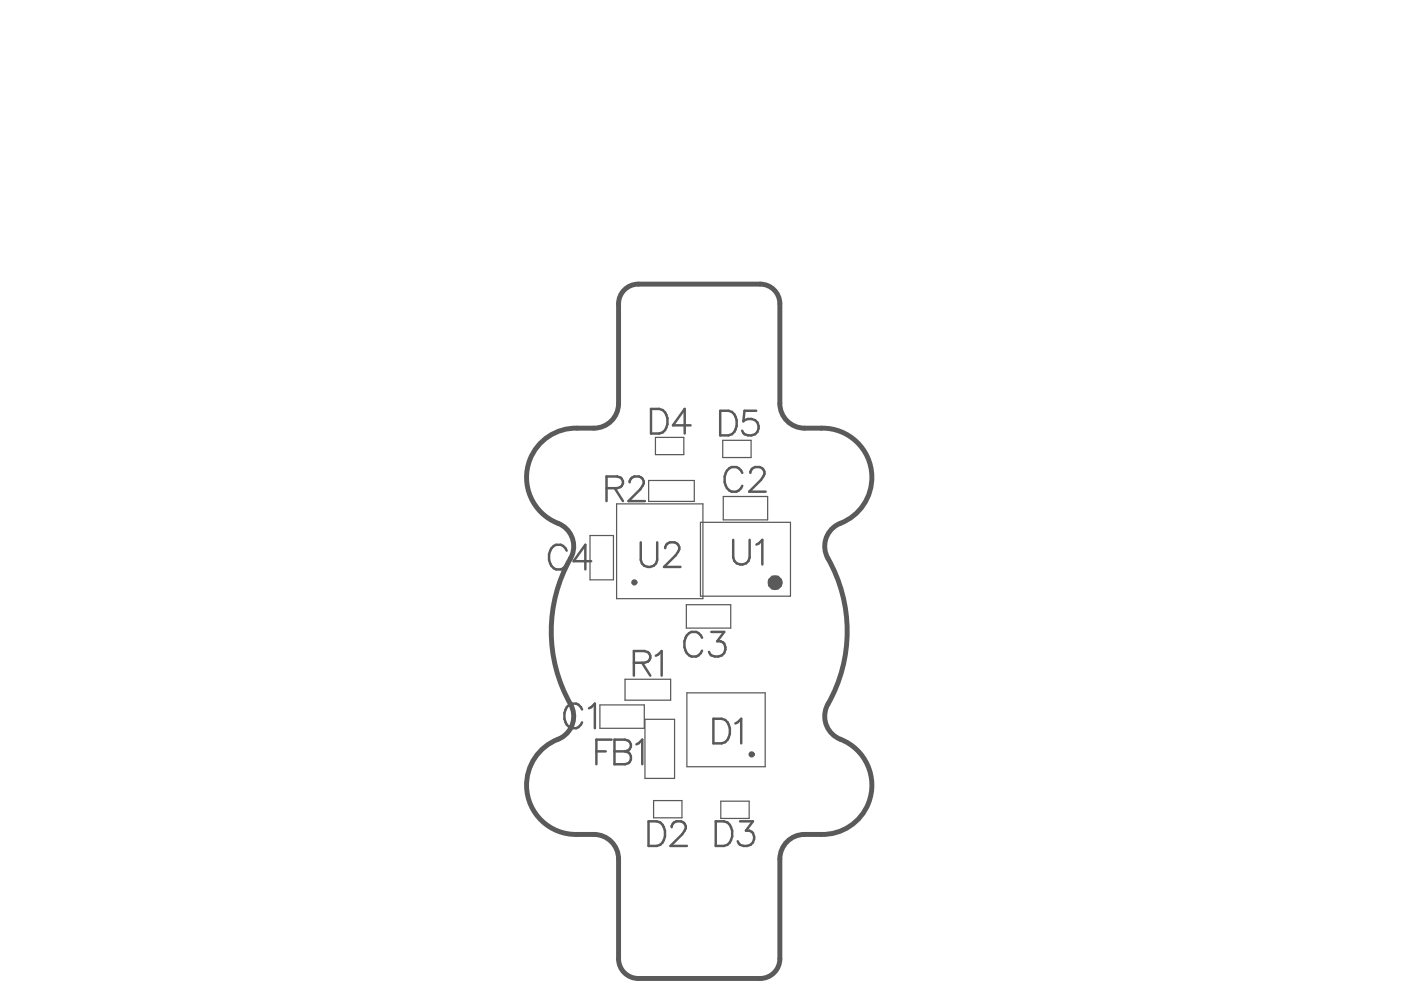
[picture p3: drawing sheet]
<svg xmlns="http://www.w3.org/2000/svg" width="297mm" height="210mm" viewBox="0 0 297 210" stroke-linecap="round" stroke-linejoin="round" font-family="sans-serif">
<path d="M132.6 61.2a4.2 4.2 0 0 1 2.7-1h25.9a4.2 4.2 0 0 1 4.1 4.2v21.2a5.2 5.2 0 0 0 5.3 5.2 17.6 17.6 0 0 1 7.3 .6 10.5 10.5 0 0 1 6.9 10.1 10.5 10.5 0 0 1-7.3 9.8 5.2 5.2 0 0 0-2 7.1 31.5 31.5 0 0 1-.3 31.6 5.2 5.2 0 0 0 3 6.7 10.4 10.4 0 0 1 6.4 11.8 10.4 10.4 0 0 1-10.5 8.4h-3.5a5.2 5.2 0 0 0-5.3 5.2v21.2a4.2 4.2 0 0 1-4.1 4.2h-25.9a4.2 4.2 0 0 1-4.2-4.2v-21.2a5.2 5.2 0 0 0-5.2-5.2 17.6 17.6 0 0 1-7.3-.6 10.5 10.5 0 0 1-6.9-10.1 10.5 10.5 0 0 1 7.3-9.8 5.2 5.2 0 0 0 2-7.1 31.5 31.5 0 0 1 .3-31.6 5.2 5.2 0 0 0-3-6.7 10.4 10.4 0 0 1-6.5-11.8 10.4 10.4 0 0 1 10.6-8.4h3.5a5.2 5.2 0 0 0 5.2-5.2v-21.2a4.2 4.2 0 0 1 1.5-3.2z" fill="none" stroke="#5a5a5a" stroke-width="1"/>
<g fill="none" stroke="#5a5a5a" stroke-width=".26">
<path d="M132.6 61.2a4.2 4.2 0 0 1 2.7-1h25.9a4.2 4.2 0 0 1 4.1 4.2v21.2a5.2 5.2 0 0 0 5.3 5.2 17.6 17.6 0 0 1 7.3 .6 10.5 10.5 0 0 1 6.9 10.1 10.5 10.5 0 0 1-7.3 9.8 5.2 5.2 0 0 0-2 7.1 31.5 31.5 0 0 1-.3 31.6 5.2 5.2 0 0 0 3 6.7 10.4 10.4 0 0 1 6.4 11.8 10.4 10.4 0 0 1-10.5 8.4h-3.5a5.2 5.2 0 0 0-5.3 5.2v21.2a4.2 4.2 0 0 1-4.1 4.2h-25.9a4.2 4.2 0 0 1-4.2-4.2v-21.2a5.2 5.2 0 0 0-5.2-5.2 17.6 17.6 0 0 1-7.3-.6 10.5 10.5 0 0 1-6.9-10.1 10.5 10.5 0 0 1 7.3-9.8 5.2 5.2 0 0 0 2-7.1 31.5 31.5 0 0 1 .3-31.6 5.2 5.2 0 0 0-3-6.7 10.4 10.4 0 0 1-6.5-11.8 10.4 10.4 0 0 1 10.6-8.4h3.5a5.2 5.2 0 0 0 5.2-5.2v-21.2a4.2 4.2 0 0 1 1.5-3.2zM139 92.7h6v3.7h-6zM153.2 93.4h6v3.6h-6zM125.1 113.5h5v9.4h-5zM130.7 106.8h18.3v20.1h-18.3zM137.5 101.9h9.7v4.4h-9.7zM148.5 110.7h19.1v15.7h-19.1zM153.3 105.3h9.5v4.9h-9.5zM145.5 128.2h9.4v5h-9.4zM127.2 149.5h9.4v4.9h-9.4zM132.5 144h9.7v4.5h-9.7zM136.7 152.5h6.3v12.5h-6.3z"/>
<path d="M145.6 146.9h16.6v15.7h-16.6zM138.6 169.7h6v3.7h-6zM152.8 169.9h6v3.6h-6z"/>
</g>
<g fill="none" stroke="#5a5a5a" stroke-width=".52">
<path d="M138 86.7h1.8a2.48 2.48 0 0 1 1.7 3.2 2.19 2.19 0 0 1-1.7 2h-1.8zM146.4 90.2h-3.7l2.5-3.5v5.2M152.7 87.1h1.7a2.48 2.48 0 0 1 1.8 3.2 2.18 2.18 0 0 1-1.8 2h-1.7zM160.3 87.1h-2.4l-.3 2.2a1.86 1.86 0 0 1 2.8 0 1.86 1.86 0 0 1-.3 2.8 1.91 1.91 0 0 1-2.7-.8M120.1 116.8a1.81 1.81 0 0 0-1.7-1.4 1.81 1.81 0 0 0-1.7 1.4 2.94 2.94 0 0 0 1.2 3.9 1.86 1.86 0 0 0 2.2-1.2M125.3 119h-3.7l2.5-3.5v5.2M128.6 103.5h2.2l.8-.2a1.21 1.21 0 0 0 0-2l-.8-.3h-2.2v5.2M130.3 103.5l1.8 2.7M133.5 102.3a1.3 1.3 0 0 1 1-1.3h1a1.28 1.28 0 0 1 .7 2l-.5 .8-2.5 2.4h3.5M135.9 115v3.7a1.76 1.76 0 0 0 1.7 1.5 1.76 1.76 0 0 0 1.7-1.5v-3.7M141 116.2a1.29 1.29 0 0 1 1-1.2h1a1.28 1.28 0 0 1 .8 2l-.5 .7-2.5 2.5h3.5M155.5 114.5v3.7a1.76 1.76 0 0 0 1.7 1.5 1.76 1.76 0 0 0 1.7-1.5v-3.7"/>
<path d="M157.4 100.3a1.81 1.81 0 0 0-1.8-1.3 1.81 1.81 0 0 0-1.7 1.3 2.94 2.94 0 0 0 1.2 3.9 1.86 1.86 0 0 0 2.3-1.2M159.1 100.3a1.3 1.3 0 0 1 1-1.3h1a1.28 1.28 0 0 1 .7 2l-.5 .8-2.5 2.4h3.5M160.4 115.5l.5-.3 .7-.7v5.2M139 139l.5-.2 .8-.8v5.3M148.8 135.2a1.81 1.81 0 0 0-1.7-1.3 1.81 1.81 0 0 0-1.7 1.3 2.94 2.94 0 0 0 1.2 4 1.85 1.85 0 0 0 2.2-1.2M150.8 134h2.7l-1.4 2a1.53 1.53 0 0 1 1.6 .7 1.53 1.53 0 0 1-.2 1.8 1.89 1.89 0 0 1-3.2-.3M123.4 150.4a1.81 1.81 0 0 0-1.7-1.3 1.81 1.81 0 0 0-1.8 1.3 2.94 2.94 0 0 0 1.3 4 1.85 1.85 0 0 0 2.2-1.2M124.9 150.2l.5-.3 .7-.7v5.2M126.4 159.3h2M129.7 156.8h-3.3v5.2M130.3 156.8h2.2l.8 .3a1.2 1.2 0 0 1 0 2l-.8 .2a1.37 1.37 0 0 1 1.3 1.4 1.37 1.37 0 0 1-1.3 1.3h-2.2zM130.3 159.3h2.2"/>
<path d="M134.4 140.5h2.2l.8-.2a1.2 1.2 0 0 0 0-2l-.8-.3h-2.2v5.3M134.9 157.8l.5-.2 .8-.8v5.2M136.1 140.5l1.8 2.8M151.3 152.4h1.7a2.48 2.48 0 0 1 1.7 3.2 2.19 2.19 0 0 1-1.7 2h-1.7zM155.9 153.4l.5-.3 .8-.7v5.2M137.5 174.1h1.7a2.48 2.48 0 0 1 1.8 3.3 2.18 2.18 0 0 1-1.8 2h-1.7zM142.4 175.4a1.3 1.3 0 0 1 1-1.3h1a1.28 1.28 0 0 1 .7 2l-.5 .8-2.4 2.5h3.4M151.7 174.1h1.8a2.48 2.48 0 0 1 1.7 3.3 2.19 2.19 0 0 1-1.7 2h-1.8zM156.9 174.1h2.7l-1.5 2a1.53 1.53 0 0 1 1.7 .7 1.53 1.53 0 0 1-.2 1.8 1.89 1.89 0 0 1-3.2-.2"/>
</g>
<g fill="none" stroke="#5a5a5a" stroke-width=".79">
<circle cx="134.5" cy="123.5" r=".26"/>
<circle cx="159.4" cy="160" r=".26"/>
</g>
<circle cx="164.3" cy="123.5" r=".26" fill="none" stroke="#5a5a5a" stroke-width="2.6"/>
</svg>
